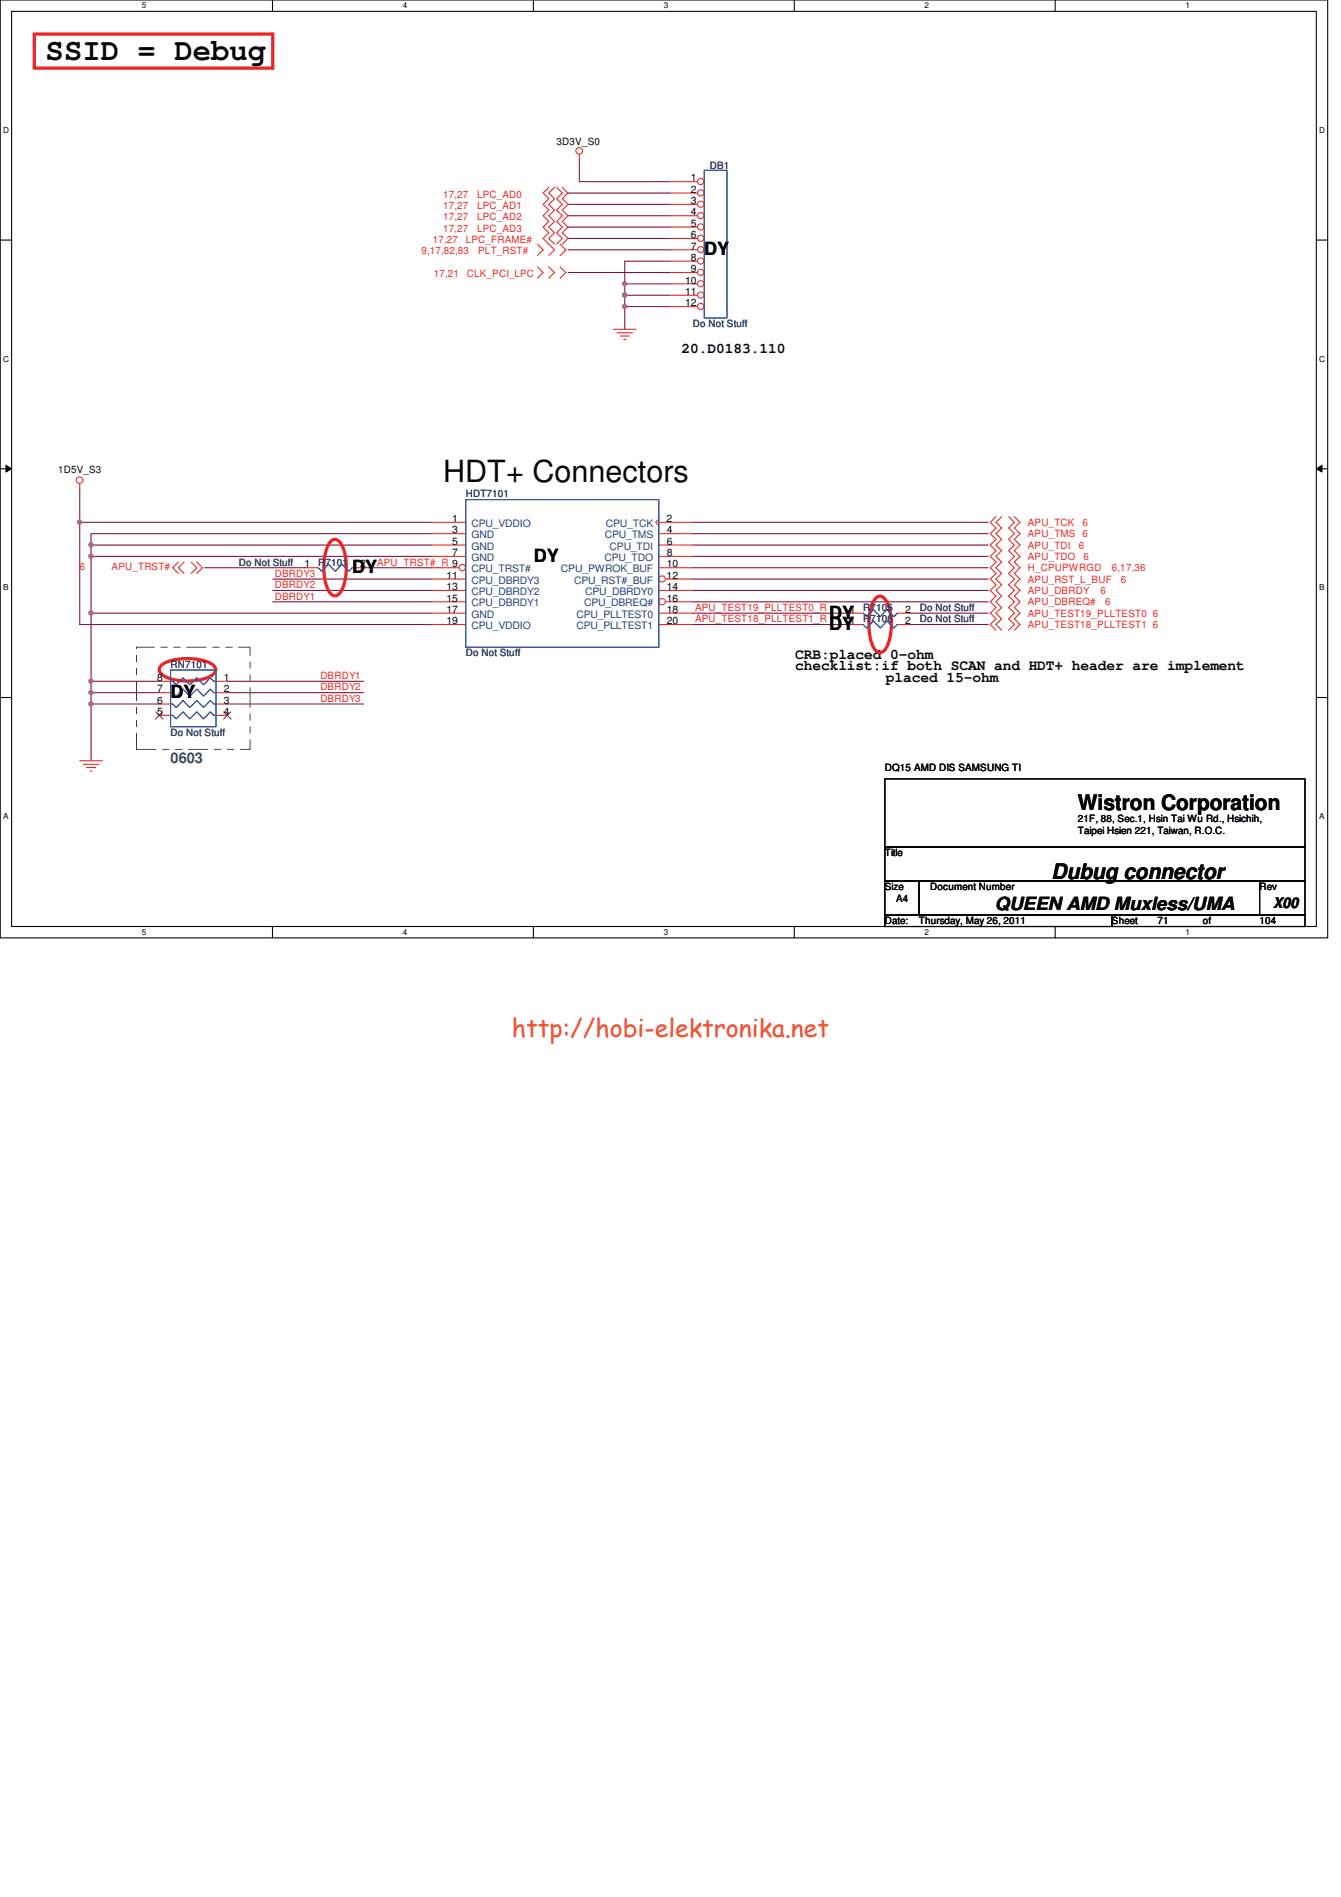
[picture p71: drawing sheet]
<svg xmlns="http://www.w3.org/2000/svg" width="210mm" height="297mm" viewBox="0 0 210 297" stroke-linecap="round" stroke-linejoin="round" font-family="sans-serif">
<defs><g id="words">
<g font-size="4.8" fill="#040505">
<text x="7.2" y="9.4">SSID = Debug</text>
<text x="69.4" y="75.4">HDT+ Connectors</text>
</g>
<text font-size="3.9" fill="#f15722" x="80.1" y="162.4">http://hobi-elektronika.net</text>
<g font-size="3.3" fill="#040505">
<text x="168.8" y="126.9">Wistron Corporation</text>
<text x="164.7" y="137.6">Dubug connector</text>
</g>
<g font-size="2.8" fill="#040505">
<text x="110.3" y="40">DY</text>
<text x="55.2" y="89.7">DY</text>
<text x="83.6" y="88">DY</text>
<text x="129.8" y="96.9">DY</text>
<text x="129.8" y="98.6">DY</text>
<text x="26.7" y="109.3">DY</text>
<text x="155.8" y="142.5">QUEEN AMD Muxless/UMA</text>
</g>
<g font-size="2.3" fill="#040505">
<text x="106.7" y="55.2">20.D0183.110</text>
<text x="124.5" y="103.2">CRB:placed 0-ohm</text>
<text x="124.5" y="105">checklist:if both SCAN and HDT+ header are implement</text>
<text x="138.7" y="106.8">placed 15-ohm</text>
<text x="199.3" y="142.2">X00</text>
</g>
<text font-size="2.3" fill="#0a8141" x="26.7" y="119.5">0603</text>
<g font-size="1.6" fill="#040505">
<text x="87.2" y="22.8">3D3V_S0</text>
<text x="108.2" y="28.4">1</text>
<text x="108.2" y="30.2">2</text>
<text x="108.2" y="32">3</text>
<text x="108.2" y="33.7">4</text>
<text x="108.2" y="35.5">5</text>
<text x="108.2" y="37.3">6</text>
<text x="108.2" y="39.1">7</text>
<text x="108.2" y="40.9">8</text>
<text x="107.3" y="44.4">10</text>
<text x="107.3" y="46.2">11</text>
<text x="107.3" y="48">12</text>
<text x="108.2" y="42.6">9</text>
<text x="9.1" y="74">1D5V_S3</text>
<text x="70.8" y="81.7">1</text>
<text x="70.8" y="83.5">3</text>
<text x="104.4" y="81.7">2</text>
<text x="104.4" y="83.5">4</text>
<text x="47.7" y="88.9">1</text>
<text x="56.4" y="88.9">2</text>
<text x="70.8" y="85.3">5</text>
<text x="70.8" y="87.1">7</text>
<text x="104.4" y="87.1">8</text>
<text x="104.4" y="88.9">10</text>
<text x="104.4" y="85.3">6</text>
<text x="69.9" y="90.6">11</text>
<text x="69.9" y="92.4">13</text>
<text x="69.9" y="94.2">15</text>
<text x="69.9" y="96">17</text>
<text x="104.4" y="90.6">12</text>
<text x="104.4" y="96">18</text>
<text x="104.4" y="94.2">16</text>
<text x="104.4" y="92.4">14</text>
<text x="133.1" y="96">1</text>
<text x="141.7" y="96">2</text>
<text x="69.9" y="97.7">19</text>
<text x="104.4" y="97.7">20</text>
<text x="133.1" y="97.7">1</text>
<text x="141.7" y="97.7">2</text>
<text x="24.6" y="106.6">8</text>
<text x="35" y="106.6">1</text>
<text x="24.6" y="112">5</text>
<text x="24.6" y="110.2">6</text>
<text x="24.6" y="108.4">7</text>
<text x="35" y="108.4">2</text>
<text x="35" y="110.2">3</text>
<text x="35" y="112">4</text>
<text x="138.6" y="120.7">DQ15 AMD DIS SAMSUNG TI</text>
<text x="168.8" y="128.7">21F, 88, Sec.1, Hsin Tai Wu Rd., Hsichih,</text>
<text x="168.8" y="130.6">Taipei Hsien 221, Taiwan, R.O.C.</text>
<text x="138.6" y="134.1">Title</text>
<text x="138.6" y="139.4">Size</text>
<text x="140.3" y="141.2">A4</text>
<text x="145.7" y="139.4">Document Number</text>
<text x="197.2" y="139.4">Rev</text>
<text x="138.6" y="144.7">Date:</text>
<text x="143.9" y="144.7">Thursday, May 26, 2011</text>
<text x="174.1" y="144.7">Sheet</text>
<text x="181.2" y="144.7">71</text>
<text x="188.3" y="144.7">of</text>
<text x="197.2" y="144.7">104</text>
</g>
<g font-size="1.6" fill="#2d2d72">
<text x="111.2" y="26.5">DB1</text>
<text x="108.5" y="51.2">Do Not Stuff</text>
<text x="72.9" y="77.9">HDT7101</text>
<text x="37.4" y="88.6">Do Not Stuff</text>
<text x="49.8" y="88.6">R7101</text>
<text x="135.2" y="95.7">R7105</text>
<text x="144.1" y="95.7">Do Not Stuff</text>
<text x="135.2" y="97.5">R7106</text>
<text x="144.1" y="97.5">Do Not Stuff</text>
<text x="26.7" y="104.6">RN7101</text>
<text x="72.9" y="102.8">Do Not Stuff</text>
<text x="26.7" y="115.2">Do Not Stuff</text>
</g>
<g font-size="1.6" fill="#ec2426">
<text x="69.4" y="30.9">17,27</text>
<text x="69.4" y="32.7">17,27</text>
<text x="69.4" y="34.5">17,27</text>
<text x="74.7" y="30.9">LPC_AD0</text>
<text x="74.7" y="32.7">LPC_AD1</text>
<text x="74.7" y="34.5">LPC_AD2</text>
<text x="66" y="39.8">9,17,82,83</text>
<text x="67.8" y="38.1">17,27</text>
<text x="69.4" y="36.3">17,27</text>
<text x="72.9" y="38.1">LPC_FRAME#</text>
<text x="74.7" y="36.3">LPC_AD3</text>
<text x="74.9" y="39.8">PLT_RST#</text>
<text x="67.9" y="43.4">17,21</text>
<text x="73.1" y="43.4">CLK_PCI_LPC</text>
<text x="160.9" y="82.3">APU_TCK</text>
<text x="169.5" y="82.3">6</text>
<text x="12.5" y="89.3">6</text>
<text x="17.5" y="89.3">APU_TRST#</text>
<text x="59.1" y="88.6">APU_TRST#_R 9</text>
<text x="160.9" y="87.7">APU_TDO</text>
<text x="160.9" y="89.4">H_CPUPWRGD</text>
<text x="160.9" y="84.1">APU_TMS 6</text>
<text x="160.9" y="85.9">APU_TDI</text>
<text x="168.9" y="85.9">6</text>
<text x="169.7" y="87.7">6</text>
<text x="174.1" y="89.4">6,17,36</text>
<text x="43" y="90.3">DBRDY3</text>
<text x="43" y="92.1">DBRDY2</text>
<text x="43" y="93.9">DBRDY1</text>
<text x="108.8" y="95.7">APU_TEST19_PLLTEST0_R</text>
<text x="160.9" y="91.2">APU_RST_L_BUF</text>
<text x="160.9" y="94.8">APU_DBREQ#</text>
<text x="160.9" y="93">APU_DBRDY</text>
<text x="172.3" y="93">6</text>
<text x="173.1" y="94.8">6</text>
<text x="175.5" y="91.2">6</text>
<text x="108.8" y="97.5">APU_TEST18_PLLTEST1_R</text>
<text x="160.9" y="96.6">APU_TEST19_PLLTEST0 6</text>
<text x="160.9" y="98.3">APU_TEST18_PLLTEST1 6</text>
<text x="50.2" y="106.3">DBRDY1</text>
<text x="50.2" y="108.1">DBRDY2</text>
<text x="50.2" y="109.9">DBRDY3</text>
</g>
<g font-size="1.6" fill="#1d437e">
<text x="73.8" y="82.5">CPU_VDDIO</text>
<text x="94.9" y="82.5">CPU_TCK</text>
<text x="73.8" y="84.3">GND</text>
<text x="73.8" y="86.1">GND</text>
<text x="73.8" y="87.8">GND</text>
<text x="73.8" y="89.6">CPU_TRST#</text>
<text x="87.8" y="89.6">CPU_PWROK_BUF</text>
<text x="94.7" y="87.8">CPU_TDO</text>
<text x="94.7" y="84.3">CPU_TMS</text>
<text x="95.5" y="86.1">CPU_TDI</text>
<text x="73.8" y="91.4">CPU_DBRDY3</text>
<text x="73.8" y="93.2">CPU_DBRDY2</text>
<text x="73.8" y="95">CPU_DBRDY1</text>
<text x="89.9" y="91.4">CPU_RST#_BUF</text>
<text x="91.5" y="95">CPU_DBREQ#</text>
<text x="91.6" y="93.2">CPU_DBRDY0</text>
<text x="73.8" y="96.7">GND</text>
<text x="73.8" y="98.5">CPU_VDDIO</text>
<text x="90.3" y="98.5">CPU_PLLTEST1</text>
<text x="90.3" y="96.7">CPU_PLLTEST0</text>
</g>
<g font-size="1.3" fill="#040505">
<text x="22.2" y="1.3">5</text>
<text x="63.1" y="1.3">4</text>
<text x="103.9" y="1.3">3</text>
<text x="144.8" y="1.3">2</text>
<text x="185.6" y="1.3">1</text>
<text x=".5" y="20.8">D</text>
<text x="206.6" y="20.8">D</text>
<text x=".5" y="56.6">C</text>
<text x="206.6" y="56.6">C</text>
<text x=".5" y="92.5">B</text>
<text x="206.6" y="92.5">B</text>
<text x=".5" y="128.3">A</text>
<text x="206.6" y="128.3">A</text>
<text x="22.2" y="146.4">5</text>
<text x="63.1" y="146.4">4</text>
<text x="103.9" y="146.4">3</text>
<text x="144.8" y="146.4">2</text>
<text x="185.6" y="146.4">1</text>
</g>
</g></defs>
<path d="M0 0h207.9v146.9h-207.9zM1.8 1.8h204.3v143.3h-204.3z" fill="none" stroke="#040505" stroke-width=".17"/>
<g fill="#fff">
<path d="M22.2 .2h.7v1.4h-.7z"/>
<path d="M22.2 145.2h.7v1.4h-.7z"/>
</g>
<path d="M42.7 0v1.8M42.7 145.1v1.8" fill="none" stroke="#040505" stroke-width=".17"/>
<g fill="#fff">
<path d="M63.1 .2h.7v1.4h-.7z"/>
<path d="M63.1 145.2h.7v1.4h-.7z"/>
</g>
<path d="M83.5 0v1.8M83.5 145.1v1.8" fill="none" stroke="#040505" stroke-width=".17"/>
<g fill="#fff">
<path d="M103.9 .2h.7v1.4h-.7z"/>
<path d="M103.9 145.2h.7v1.4h-.7z"/>
</g>
<path d="M124.4 0v1.8M124.4 145.1v1.8" fill="none" stroke="#040505" stroke-width=".17"/>
<g fill="#fff">
<path d="M144.8 .2h.7v1.4h-.7z"/>
<path d="M144.8 145.2h.7v1.4h-.7z"/>
</g>
<path d="M165.2 0v1.8M165.2 145.1v1.8" fill="none" stroke="#040505" stroke-width=".17"/>
<g fill="#fff">
<path d="M185.6 .2h.7v1.4h-.7z"/>
<path d="M185.6 145.2h.7v1.4h-.7z"/>
<path d="M.5 19.7h.9v1.4h-.9z"/>
<path d="M206.6 19.7h.9v1.4h-.9z"/>
<path d="M.5 55.5h.9v1.4h-.9z"/>
<path d="M206.6 55.5h.9v1.4h-.9z"/>
</g>
<path d="M0 37.6h1.8M206.1 37.6h1.8" fill="none" stroke="#040505" stroke-width=".17"/>
<g fill="#fff">
<path d="M.5 91.3h.8v1.4h-.8z"/>
<path d="M206.6 91.3h.8v1.4h-.8z"/>
</g>
<path d="M0 73.4h1.8M206.1 73.4h1.8" fill="none" stroke="#040505" stroke-width=".17"/>
<path d="M.9 72.9l.9 .5-.9 .5z" fill="#040505"/>
<path d="M.9 72.9l.9 .5-.9 .5z" fill="none" stroke="#040505" stroke-width=".16"/>
<path d="M206.1 73.4l.9-.5v1z" fill="#040505"/>
<path d="M206.1 73.4l.9-.5v1z" fill="none" stroke="#040505" stroke-width=".16"/>
<g fill="#fff">
<path d="M.5 127.1h.8v1.4h-.8z"/>
<path d="M206.6 127.1h.8v1.4h-.8z"/>
</g>
<path d="M0 109.2h1.8M206.1 109.2h1.8" fill="none" stroke="#040505" stroke-width=".17"/>
<path d="M97.8 48v3.6" fill="none" stroke="#7f1542" stroke-width=".17"/>
<circle cx="97.8" cy="48" r=".32" fill="#b8529f"/>
<circle cx="97.8" cy="48" r=".32" fill="none" stroke="#b8529f" stroke-width=".17"/>
<path d="M97.8 46.2h7.1" fill="none" stroke="#7f1542" stroke-width=".17"/>
<circle cx="97.8" cy="46.2" r=".32" fill="#b8529f"/>
<circle cx="97.8" cy="46.2" r=".32" fill="none" stroke="#b8529f" stroke-width=".17"/>
<path d="M88.9 39.1h16M90.7 28.4h14.2M104.9 44.5h-7.1v1.7" fill="none" stroke="#7f1542" stroke-width=".17"/>
<circle cx="97.8" cy="44.4" r=".32" fill="#b8529f"/>
<circle cx="97.8" cy="44.4" r=".32" fill="none" stroke="#b8529f" stroke-width=".17"/>
<path d="M88.9 33.8h16M88.9 32h16M88.9 30.2h16M88.9 35.6h16M88.9 37.3h16M90.7 24.9v3.5M88.9 42.7h16M97.8 46.2v1.8h7.1M104.9 40.9h-7.1v3.5" fill="none" stroke="#7f1542" stroke-width=".17"/>
<circle cx="97.8" cy="46.2" r=".32" fill="#b8529f"/>
<circle cx="97.8" cy="46.2" r=".32" fill="none" stroke="#b8529f" stroke-width=".17"/>
<path d="M12.5 81.8h55.1M14.3 83.6v1.7M14.3 87.1v8.9M108.5 88.9h46.2M108.5 85.3h46.2M108.5 90.7h46.2M142.3 97.8h12.4" fill="none" stroke="#7f1542" stroke-width=".17"/>
<circle cx="14.2" cy="87.1" r=".32" fill="#b8529f"/>
<circle cx="14.2" cy="87.1" r=".32" fill="none" stroke="#b8529f" stroke-width=".17"/>
<path d="M12.5 76.5v5.3M42.7 90.7h24.9M67.6 85.3h-53.3v1.8M108.5 96h24.9M108.5 92.5h46.2" fill="none" stroke="#7f1542" stroke-width=".17"/>
<circle cx="14.2" cy="85.3" r=".32" fill="#b8529f"/>
<circle cx="14.2" cy="85.3" r=".32" fill="none" stroke="#b8529f" stroke-width=".17"/>
<path d="M12.5 81.8v16M56.9 88.9h10.7" fill="none" stroke="#7f1542" stroke-width=".17"/>
<circle cx="12.5" cy="81.8" r=".32" fill="#b8529f"/>
<circle cx="12.5" cy="81.8" r=".32" fill="none" stroke="#b8529f" stroke-width=".17"/>
<path d="M42.7 92.5h24.9M108.5 87.1h46.2M14.3 110.2v8.9" fill="none" stroke="#7f1542" stroke-width=".17"/>
<circle cx="14.2" cy="110.2" r=".32" fill="#b8529f"/>
<circle cx="14.2" cy="110.2" r=".32" fill="none" stroke="#b8529f" stroke-width=".17"/>
<path d="M12.5 97.8h55.1M14.3 87.1h53.3M14.3 83.6h53.3M32 88.9h16M42.7 94.2h24.9M67.6 96h-53.3v10.7h10.6M108.5 97.8h24.9M108.5 94.2h46.2M108.5 81.8h46.2M108.5 83.6h46.2M142.3 96h12.4" fill="none" stroke="#7f1542" stroke-width=".17"/>
<circle cx="14.2" cy="96" r=".32" fill="#b8529f"/>
<circle cx="14.2" cy="96" r=".32" fill="none" stroke="#b8529f" stroke-width=".17"/>
<path d="M14.3 106.7v1.8h10.6" fill="none" stroke="#7f1542" stroke-width=".17"/>
<circle cx="14.2" cy="106.7" r=".32" fill="#b8529f"/>
<circle cx="14.2" cy="106.7" r=".32" fill="none" stroke="#b8529f" stroke-width=".17"/>
<path d="M14.3 108.5v1.7h10.6" fill="none" stroke="#7f1542" stroke-width=".17"/>
<circle cx="14.2" cy="108.4" r=".32" fill="#b8529f"/>
<circle cx="14.2" cy="108.4" r=".32" fill="none" stroke="#b8529f" stroke-width=".17"/>
<path d="M35.6 108.5h21.3M35.6 110.2h21.3M35.6 106.7h21.3" fill="none" stroke="#7f1542" stroke-width=".17"/>
<g fill="none" stroke="#ec2426" stroke-width=".17">
<path d="M84.2 38.2l.8 .9-.8 .9M85.9 29.3l-.9 .9 .9 .9-.9 .9 .9 .9-.9 .9 .9 .9-.9 .9 .9 .8-.9 .9 1.8 1.8-.9 .9M86.8 29.3l-.9 .9 .9 .9-.9 .9 .9 .9-.9 .9 .9 .9-.9 .9 .9 .8-.9 .9 .9 .9M87.2 29.3l.8 .9-.8 .9 .8 .9-.8 .9 .8 .9-.8 .9 .8 .9-.8 .8 .8 .9-.8 .9M87.7 38.2l.9 .9-.9 .9M88 29.3l.9 .9-.9 .9 .9 .9-.9 .9 .9 .9-.9 .9 .9 .9-.9 .8 .9 .9-.9 .9M90.7 24.2v.7M84.2 41.8l.8 .9-.8 .9M85.9 41.8l.9 .9-.9 .9M87.7 41.8l.9 .9-.9 .9M96.1 51.6h3.5M96.6 52.1h2.5"/>
<path d="M97.1 52.6h1.4M97.7 53.2h.3M12.5 75.7v.8M27.9 88l-.9 .9 .9 .9M28.8 88l-.9 .9 .9 .9M29.9 88l.9 .9-.9 .9M30.8 88l.9 .9-.9 .9M48 88.9h1.8M55.2 88.9h1.7M67.6 81.8h5.3M67.6 83.6h5.3M67.6 85.3h5.3"/>
<path d="M67.6 87.1h5.3M133.4 96h1.8M133.4 97.8h1.8M140.5 96h1.8M140.5 97.8h1.8M156 80.9l-.9 .9 .9 .9-.9 .9 .9 .9-.9 .8 .9 .9-.9 .9 .9 .9-.9 .9 .9 .9-.9 .9 .9 .9-.9 .9 .9 .8-.9 .9 .9 .9-.9 .9 .9 .9-.9 .9 .9 .9M156.8 80.9l-.8 .9 .8 .9-.8 .9 .8 .9-.8 .8 .8 .9-.8 .9 .8 .9-.8 .9 .8 .9-.8 .9 .8 .9-.8 .9 .8 .8-.8 .9 .8 .9-.8 .9 .8 .9-.8 .9 .8 .9M157.9 80.9l.9 .9-.9 .9 .9 .9-.9 .9 .9 .8-.9 .9 .9 .9-.9 .9 .9 .9-.9 .9 .9 .9-.9 .9 .9 .9-.9 .8 .9 .9-.9 .9 .9 .9-.9 .9 .9 .9-.9 .9M158.8 80.9l.9 .9-.9 .9 .9 .9-.9 .9 .9 .8-.9 .9 .9 .9-.9 .9 .9 .9-.9 .9 .9 .9-.9 .9 .9 .9-.9 .8 .9 .9-.9 .9 .9 .9-.9 .9 .9 .9-.9 .9M12.5 119.1h3.5M13 119.7h2.5M13.5 120.2h1.5"/>
<path d="M14.1 120.7h.3"/>
<circle cx="90.7" cy="23.6" r=".52"/>
<circle cx="12.5" cy="75.2" r=".52"/>
</g>
<path d="M138.6 122h65.7v10.6h-65.7zM138.6 132.6h65.7v5.4h-65.7zM138.6 138h5.3v5.3h-5.3zM143.9 138h53.3v5.3h-53.3zM197.2 138h7.1v5.3h-7.1zM138.6 143.3h35.5v1.8h-35.5zM174.1 143.3h30.2v1.8h-30.2z" fill="none" stroke="#040505" stroke-width=".17"/>
<path d="M5.4 5.3h37.3v5.4h-37.3zM51.8 84.8a.96 .96 0 0 1 .9-.3 .96 .96 0 0 1 .7 .7 9 9 0 0 1 0 7.3 1.02 1.02 0 0 1-.9 .8 1.02 1.02 0 0 1-1-.8 9.3 9.3 0 0 1 0-7.3zM137.1 93.7a.96 .96 0 0 1 1-.3 .96 .96 0 0 1 .7 .7 9 9 0 0 1 0 7.3 1.02 1.02 0 0 1-1 .8 1.02 1.02 0 0 1-1-.8 9.3 9.3 0 0 1 0-7.3zM25.3 104.2a8.2 8.2 0 0 1 6.5-.8 2.92 2.92 0 0 1 1.9 1.1 1.04 1.04 0 0 1-.7 1.4 9 9 0 0 1-7.3 0 1 1 0 0 1-.4-1.7z" fill="none" stroke="#ec2426" stroke-width=".51"/>
<path d="M21.4 101.3h17.8v16h-17.8z" fill="none" stroke="#0a8141" stroke-width=".16" stroke-dasharray="3 1 1 1 1 1"/>
<path d="M49.8 88.9l.6 .6 1-1.2 1.1 1.2 1-1.2 1.1 1.2 .6-.6M135.2 96l.5 .6 1.1-1.1 1 1.1 1.1-1.1 1.1 1.1 .5-.6M135.2 97.8l.5 .5 1.1-1.1 1 1.1 1.1-1.1 1.1 1.1 .5-.5" fill="none" stroke="#3a53a4" stroke-width=".17"/>
<circle cx="72.4" cy="88.9" r=".5" fill="#fff"/>
<g fill="none" stroke="#ec2426" stroke-width=".17">
<path d="M67.6 88.9h4.3M67.6 90.7h5.3M67.6 92.5h5.3M67.6 94.2h5.3M67.6 96h5.3M67.6 97.8h5.3M103.2 96h5.3M103.2 97.8h5.3"/>
<circle cx="72.4" cy="88.9" r=".5"/>
</g>
<circle cx="103.7" cy="94.2" r=".5" fill="#fff"/>
<g fill="none" stroke="#ec2426" stroke-width=".17">
<path d="M103.2 92.5h5.3M104.2 94.2h4.3"/>
<circle cx="103.7" cy="94.2" r=".5"/>
</g>
<circle cx="103.7" cy="90.7" r=".5" fill="#fff"/>
<g fill="none" stroke="#ec2426" stroke-width=".17">
<path d="M103.2 81.3l-.5 .5 .5 .5M103.2 88.9h5.3M103.2 87.1h5.3M103.2 85.3h5.3M103.2 83.6h5.3M103.2 81.8h5.3M104.2 90.7h4.3M24.9 106.7h1.8M24.9 108.5h1.8M24.9 110.2h1.8M24.9 112h1.8M33.8 106.7h1.8"/>
<path d="M33.8 108.5h1.8M33.8 110.2h1.8M33.8 112h1.8"/>
<circle cx="103.7" cy="90.7" r=".5"/>
</g>
<path d="M72.9 78.2h30.3v23.1h-30.3zM26.7 108.5h.3l.6 .5 1.1-1.1 1 1.1 1.1-1.1 1.1 1.1 1-1.1 .6 .6h.3M26.7 112h.3l.6 .6 1.1-1.1 1 1.1 1.1-1.1 1.1 1.1 1-1.1 .6 .5h.3M26.7 104.9h7.1v8.9h-7.1zM26.7 106.7h.3l.6 .5 1.1-1.1 1 1.1 1.1-1.1 1.1 1.1 1-1.1 .6 .6h.3M26.7 110.2h.3l.6 .6 1.1-1.1 1 1.1 1.1-1.1 1.1 1.1 1-1.1 .6 .5h.3" fill="none" stroke="#3a53a4" stroke-width=".17"/>
<path d="M24.4 111.5l1.1 1.1M25.5 111.5l-1.2 1.1M35 111.5l1.2 1.1M36.1 111.5l-1.1 1.1" fill="none" stroke="#7f431c" stroke-width=".16"/>
<circle cx="109.7" cy="28.4" r=".5" fill="#fff"/>
<g fill="none" stroke="#ec2426" stroke-width=".17">
<path d="M104.9 28.4h4.3"/>
<circle cx="109.7" cy="28.4" r=".5"/>
</g>
<circle cx="109.7" cy="30.2" r=".5" fill="#fff"/>
<g fill="none" stroke="#ec2426" stroke-width=".17">
<path d="M104.9 30.2h4.3"/>
<circle cx="109.7" cy="30.2" r=".5"/>
</g>
<circle cx="109.7" cy="32" r=".5" fill="#fff"/>
<g fill="none" stroke="#ec2426" stroke-width=".17">
<path d="M104.9 32h4.3"/>
<circle cx="109.7" cy="32" r=".5"/>
</g>
<circle cx="109.7" cy="33.8" r=".5" fill="#fff"/>
<g fill="none" stroke="#ec2426" stroke-width=".17">
<path d="M104.9 33.8h4.3"/>
<circle cx="109.7" cy="33.8" r=".5"/>
</g>
<circle cx="109.7" cy="35.5" r=".5" fill="#fff"/>
<g fill="none" stroke="#ec2426" stroke-width=".17">
<path d="M104.9 35.6h4.3"/>
<circle cx="109.7" cy="35.5" r=".5"/>
</g>
<circle cx="109.7" cy="37.3" r=".5" fill="#fff"/>
<g fill="none" stroke="#ec2426" stroke-width=".17">
<path d="M104.9 37.3h4.3"/>
<circle cx="109.7" cy="37.3" r=".5"/>
</g>
<circle cx="109.7" cy="39.1" r=".5" fill="#fff"/>
<g fill="none" stroke="#ec2426" stroke-width=".17">
<path d="M104.9 39.1h4.3"/>
<circle cx="109.7" cy="39.1" r=".5"/>
</g>
<circle cx="109.7" cy="40.9" r=".5" fill="#fff"/>
<g fill="none" stroke="#ec2426" stroke-width=".17">
<path d="M104.9 40.9h4.3"/>
<circle cx="109.7" cy="40.9" r=".5"/>
</g>
<circle cx="109.7" cy="42.6" r=".5" fill="#fff"/>
<g fill="none" stroke="#ec2426" stroke-width=".17">
<path d="M104.9 42.7h4.3"/>
<circle cx="109.7" cy="42.6" r=".5"/>
</g>
<circle cx="109.7" cy="44.4" r=".5" fill="#fff"/>
<g fill="none" stroke="#ec2426" stroke-width=".17">
<path d="M104.9 44.4h4.3"/>
<circle cx="109.7" cy="44.4" r=".5"/>
</g>
<circle cx="109.7" cy="46.2" r=".5" fill="#fff"/>
<g fill="none" stroke="#ec2426" stroke-width=".17">
<path d="M104.9 46.2h4.3"/>
<circle cx="109.7" cy="46.2" r=".5"/>
</g>
<circle cx="109.7" cy="48" r=".5" fill="#fff"/>
<g fill="none" stroke="#ec2426" stroke-width=".17">
<path d="M104.9 48h4.3"/>
<circle cx="109.7" cy="48" r=".5"/>
</g>
<path d="M110.3 26.7h3.5v23.1h-3.5z" fill="none" stroke="#3a53a4" stroke-width=".17"/>
<circle cx="97.8" cy="48" r=".32" fill="#b8529f"/>
<circle cx="97.8" cy="48" r=".32" fill="none" stroke="#b8529f" stroke-width=".17"/>
<circle cx="97.8" cy="46.2" r=".32" fill="#b8529f"/>
<circle cx="97.8" cy="46.2" r=".32" fill="none" stroke="#b8529f" stroke-width=".17"/>
<circle cx="97.8" cy="44.4" r=".32" fill="#b8529f"/>
<circle cx="97.8" cy="44.4" r=".32" fill="none" stroke="#b8529f" stroke-width=".17"/>
<circle cx="97.8" cy="46.2" r=".32" fill="#b8529f"/>
<circle cx="97.8" cy="46.2" r=".32" fill="none" stroke="#b8529f" stroke-width=".17"/>
<circle cx="14.2" cy="87.1" r=".32" fill="#b8529f"/>
<circle cx="14.2" cy="87.1" r=".32" fill="none" stroke="#b8529f" stroke-width=".17"/>
<circle cx="14.2" cy="85.3" r=".32" fill="#b8529f"/>
<circle cx="14.2" cy="85.3" r=".32" fill="none" stroke="#b8529f" stroke-width=".17"/>
<circle cx="12.5" cy="81.8" r=".32" fill="#b8529f"/>
<circle cx="12.5" cy="81.8" r=".32" fill="none" stroke="#b8529f" stroke-width=".17"/>
<circle cx="14.2" cy="110.2" r=".32" fill="#b8529f"/>
<circle cx="14.2" cy="110.2" r=".32" fill="none" stroke="#b8529f" stroke-width=".17"/>
<circle cx="14.2" cy="96" r=".32" fill="#b8529f"/>
<circle cx="14.2" cy="96" r=".32" fill="none" stroke="#b8529f" stroke-width=".17"/>
<circle cx="14.2" cy="106.7" r=".32" fill="#b8529f"/>
<circle cx="14.2" cy="106.7" r=".32" fill="none" stroke="#b8529f" stroke-width=".17"/>
<circle cx="14.2" cy="108.4" r=".32" fill="#b8529f"/>
<circle cx="14.2" cy="108.4" r=".32" fill="none" stroke="#b8529f" stroke-width=".17"/>
<use href="#words"/>
</svg>
